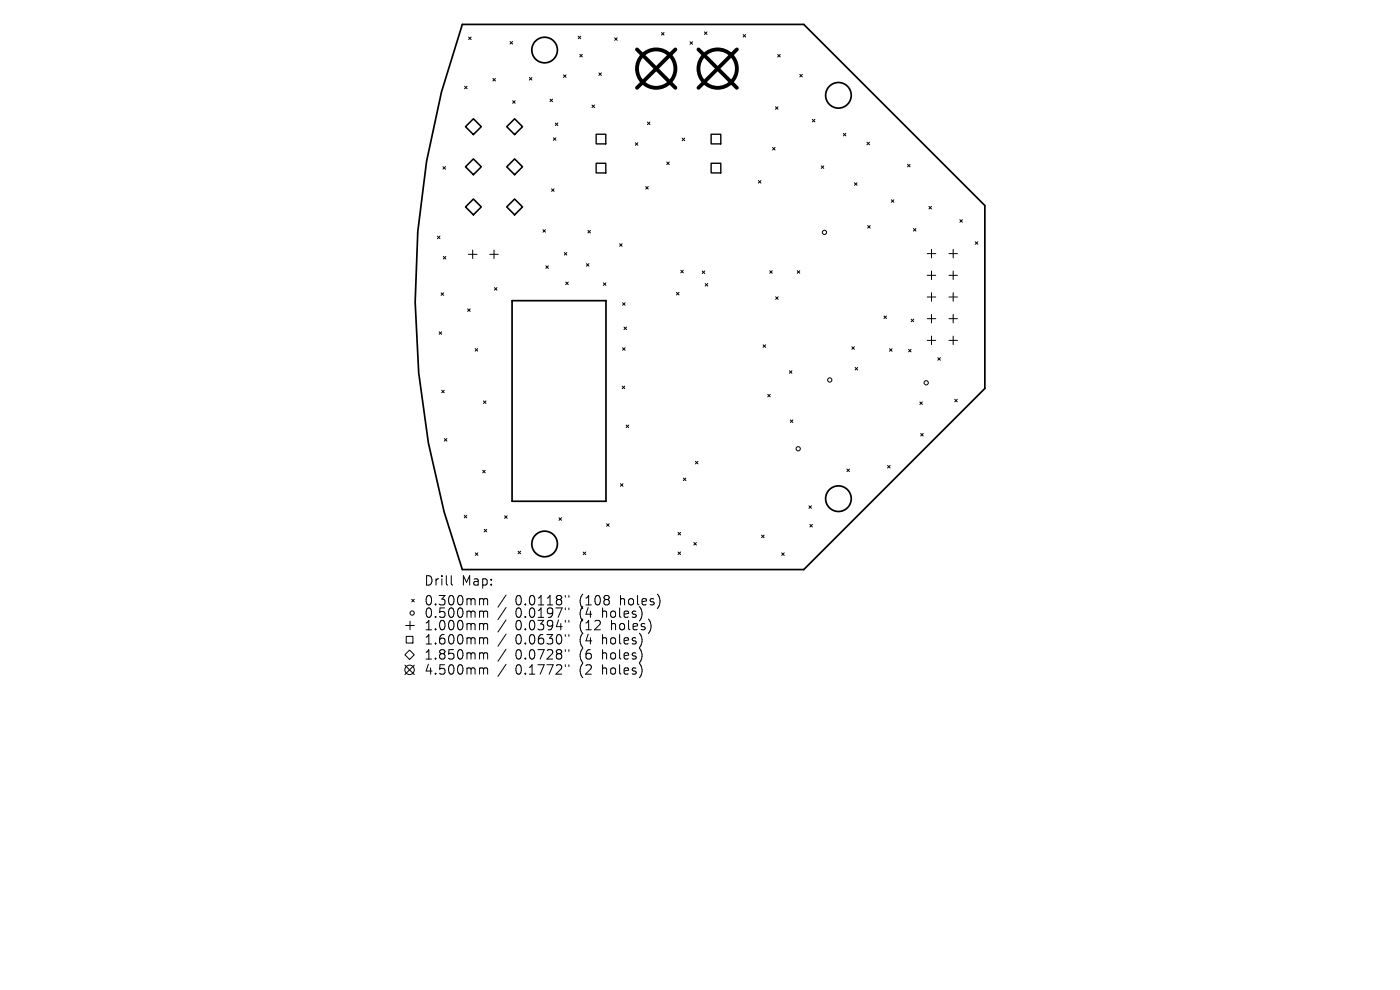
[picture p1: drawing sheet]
<svg xmlns="http://www.w3.org/2000/svg" width="297mm" height="210mm" viewBox="0 0 297 210" stroke-linecap="round" stroke-linejoin="round" font-family="sans-serif">
<defs><g id="words">
<g font-size="2.8">
<text x="89.9" y="124.5">Drill</text>
<text x="97.9" y="124.5">Map:</text>
<text x="89.9" y="128.7">0.300mm</text>
<text x="89.9" y="131.3">0.500mm</text>
<text x="109.3" y="128.7">0.0118&quot;</text>
<text x="109.3" y="131.3">0.0197&quot;</text>
<text x="123.1" y="128.7">(108</text>
<text x="123.1" y="131.3">(4</text>
<text x="128" y="131.3">holes)</text>
<text x="131.8" y="128.7">holes)</text>
<text x="89.9" y="134">1.000mm</text>
<text x="89.9" y="137">1.600mm</text>
<text x="109.3" y="134">0.0394&quot;</text>
<text x="109.3" y="137">0.0630&quot;</text>
<text x="123.1" y="134">(12</text>
<text x="123.1" y="137">(4</text>
<text x="128" y="137">holes)</text>
<text x="129.9" y="134">holes)</text>
<text x="89.9" y="140.2">1.850mm</text>
<text x="89.9" y="143.4">4.500mm</text>
<text x="109.3" y="140.2">0.0728&quot;</text>
<text x="109.3" y="143.4">0.1772&quot;</text>
<text x="123.1" y="140.2">(6</text>
<text x="123.1" y="143.4">(2</text>
<text x="128" y="140.2">holes)</text>
<text x="128" y="143.4">holes)</text>
</g>
</g></defs>
<g fill="none" stroke="#000" stroke-width=".36">
<path d="M98.1 5.2h72.4l38.4 38.4v38.8l-38.4 38.4h-72.4l-3.9-12.2-3.3-14.7-2.1-14.8-.7-15 .5-15 1.9-14.9 3.2-14.7zM108.6 63.8h20v42.5h-20z"/>
<circle cx="115.5" cy="10.6" r="2.72"/>
<circle cx="177.9" cy="20.2" r="2.72"/>
<circle cx="115.5" cy="115.4" r="2.72"/>
<circle cx="177.9" cy="105.8" r="2.72"/>
</g>
<g fill="none" stroke="#000" stroke-width=".21">
<path d="M98.6 18.3l.5 .5M99.1 18.3l-.5 .5M99.4 7.9l.5 .5M99.9 7.9l-.5 .5M104.6 16.6l.5 .6M105.1 16.6l-.5 .6M108.2 8.8l.5 .5M108.7 8.8l-.5 .5M112.3 16.4l.5 .6M112.8 16.4l-.5 .6M119.5 15.9l.6 .5M120.1 15.9l-.6 .5"/>
<path d="M122.7 7.7l.5 .5M123 11.5l.5 .6M123.2 7.7l-.5 .5M123.5 11.5l-.5 .6M127 15.5l.6 .5M127.6 15.5l-.6 .5M130.4 8l.5 .6M130.9 8l-.5 .6M140.3 6.9l.6 .5M140.9 6.9l-.6 .5M146.4 8.9l.5 .5M146.9 8.9l-.5 .5"/>
<path d="M149.4 6.8l.6 .5M150 6.8l-.6 .5M157.6 7.3l.6 .6M158.2 7.3l-.6 .6M165 11.6l.5 .5M165.5 11.6l-.5 .5M169.7 15.8l.5 .5M170.2 15.8l-.5 .5M94 35.3l.5 .6M94.5 35.3l-.5 .6M108.7 21.4l.6 .5M109.3 21.4l-.6 .5"/>
<path d="M116.7 21l.5 .6M117.2 21l-.5 .6M117.4 29.2l.5 .6M117.8 26.1l.5 .5M117.9 29.2l-.5 .6M118.3 26.1l-.5 .5M125.6 22.3l.5 .5M126.1 22.3l-.5 .5M134.8 30.3l.5 .5M135.3 30.3l-.5 .5M137 39.6l.5 .5M137.3 25.9l.6 .5"/>
<path d="M137.5 39.6l-.5 .5M137.9 25.9l-.6 .5M141.4 34.4l.6 .5M142 34.4l-.6 .5M144.7 29.3l.6 .5M145.3 29.3l-.6 .5M160.9 38.3l.5 .5M161.4 38.3l-.5 .5M163.9 31.3l.5 .5M164.4 31.3l-.5 .5M164.5 22.7l.6 .5M165.1 22.7l-.6 .5"/>
<path d="M172.3 25.3l.6 .6M172.9 25.3l-.6 .6M174.2 35.2l.6 .5M174.8 35.2l-.6 .5M178.9 28.3l.5 .5M179.4 28.3l-.5 .5M181.3 38.8l.5 .5M181.8 38.8l-.5 .5M183.9 30.2l.6 .5M184.5 30.2l-.6 .5M192.5 34.9l.6 .5M193.1 34.9l-.6 .5"/>
<path d="M92.8 50.1l.5 .5M93.3 50.1l-.5 .5M94 54.4l.6 .5M94.6 54.4l-.6 .5M99.4 53.9h1.8M100.3 53v1.9M103.9 53.9h1.8M104.8 53v1.9M115.2 48.7l.5 .6M115.7 48.7l-.5 .6M115.8 56.4l.5 .5M116.3 56.4l-.5 .5"/>
<path d="M117 40.1l.6 .5M117.6 40.1l-.6 .5M119.7 53.6l.5 .5M120 59.8l.6 .6M120.2 53.6l-.5 .5M120.6 59.8l-.6 .6M124.4 55.9l.5 .6M124.7 48.9l.6 .5M124.9 55.9l-.5 .6M125.3 48.9l-.6 .5M128 60l.5 .5M128.5 60l-.5 .5"/>
<path d="M131.4 51.7l.6 .5M132 51.7l-.6 .5M144.4 57.3l.6 .6M145 57.3l-.6 .6M149 57.5l.5 .5M149.5 57.5l-.5 .5M163.3 57.4l.5 .6M163.8 57.4l-.5 .6M169.1 57.4l.6 .6M169.7 57.4l-.6 .6M184.1 47.8l.5 .6M184.6 47.8l-.5 .6"/>
<path d="M189.1 42.4l.5 .5M189.6 42.4l-.5 .5M193.8 48.5l.5 .5M194.3 48.5l-.5 .5M196.7 53.8h1.8M196.7 58.4h1.8M197.1 43.8l.5 .5M197.6 43.8l-.5 .5M197.6 52.9v1.8M197.6 57.5v1.8M201.3 53.8h1.8M201.3 58.4h1.8"/>
<path d="M202.2 52.9v1.8M202.2 57.5v1.8M203.6 46.6l.6 .5M204.2 46.6l-.6 .5M206.9 51.3l.5 .5M207.4 51.3l-.5 .5M93.2 70.4l.5 .5M93.6 62.1l.5 .6M93.7 70.4l-.5 .5M94.1 62.1l-.5 .6M99.2 65.5l.5 .6M99.7 65.5l-.5 .6"/>
<path d="M100.8 73.9l.5 .6M101.3 73.9l-.5 .6M104.9 61l.5 .6M105.4 61l-.5 .6M132.1 64.2l.5 .6M132.1 73.8l.5 .5M132.4 69.4l.5 .5M132.6 64.2l-.5 .6M132.6 73.8l-.5 .5M132.9 69.4l-.5 .5M143.5 62l.5 .6M144 62l-.5 .6"/>
<path d="M149.6 60.1l.5 .6M150.1 60.1l-.5 .6M161.9 73.1l.5 .6M162.4 73.1l-.5 .6M164.5 63l.6 .5M165.1 63l-.6 .5M167.5 78.6l.5 .6M168 78.6l-.5 .6M180.7 73.6l.6 .5M181.3 73.6l-.6 .5M181.4 77.9l.5 .6M181.9 77.9l-.5 .6"/>
<path d="M187.5 67l.6 .6M188.1 67l-.6 .6M188.7 74l.5 .5M189.2 74l-.5 .5M192.7 74.1l.6 .5M193.3 74.1l-.6 .5M193.3 67.7l.5 .6M193.8 67.7l-.5 .6M196.7 63h1.8M196.7 67.6h1.8M196.7 72.2h1.8M197.6 62.1v1.8"/>
<path d="M197.6 66.7v1.8M197.6 71.3v1.8M199 75.9l.5 .5M199.5 75.9l-.5 .5M201.3 63h1.8M201.3 67.6h1.8M201.3 72.2h1.8M202.2 62.1v1.8M202.2 66.7v1.8M202.2 71.3v1.8M93.7 82.8l.5 .5M94.2 82.8l-.5 .5"/>
<path d="M94.3 93l.5 .6M94.8 93l-.5 .6M102.4 99.8l.5 .5M102.6 85l.5 .6M102.9 99.8l-.5 .5M103.1 85l-.5 .6M132 81.9l.5 .6M132.5 81.9l-.5 .6M132.8 90.2l.6 .5M133.4 90.2l-.6 .5M147.5 97.9l.6 .5M148.1 97.9l-.6 .5"/>
<path d="M162.9 83.6l.5 .6M163.4 83.6l-.5 .6M167.7 89.1l.5 .5M168.2 89.1l-.5 .5M179.7 99.5l.5 .5M180.2 99.5l-.5 .5M188.3 98.7l.5 .6M188.8 98.7l-.5 .6M195.1 85.3l.6 .5M195.3 91.9l.6 .6M195.7 85.3l-.6 .5M195.9 91.9l-.6 .6"/>
<path d="M202.5 84.7l.6 .5M203.1 84.7l-.6 .5M98.5 109.3l.5 .6M99 109.3l-.5 .6M100.8 117.3l.6 .5M101.4 117.3l-.6 .5M102.7 112.3l.6 .5M103.3 112.3l-.6 .5M107 109.4l.6 .6M107.6 109.4l-.6 .6M109.9 116.9l.6 .6M110.5 116.9l-.6 .6"/>
<path d="M118.6 109.8l.5 .6M119.1 109.8l-.5 .6M123.7 117.1l.6 .6M124.3 117.1l-.6 .6M128.7 111.1l.5 .5M129.2 111.1l-.5 .5M131.6 102.6l.6 .6M132.2 102.6l-.6 .6M143.8 112.9l.6 .6M143.8 117.1l.6 .5M144.4 112.9l-.6 .6M144.4 117.1l-.6 .5"/>
<path d="M145 101.4l.5 .6M145.5 101.4l-.5 .6M147.2 115.1l.5 .5M147.7 115.1l-.5 .5M161.6 113.5l.5 .6M162.1 113.5l-.5 .6M165.8 117.3l.6 .5M166.4 117.3l-.6 .5M171.6 107.3l.6 .5M171.8 111.2l.6 .6M172.2 107.3l-.6 .5M172.4 111.2l-.6 .6"/>
<path d="M86.1 132.7h1.8M86.2 135h1.4v1.4h-1.4zM86.9 137.9l1 1-1 1-1-1zM87 131.8v1.8M87.3 127.1l.6 .6M87.9 127.1l-.6 .6M95.7 122.1v1.7l.3 .3M102 127h.3l.3 .3M102 129.6h.3l.3 .3M102 132.3h.3l.3 .3M102 135.3h.3l.3 .3M102 138.5h.3l.3 .3"/>
<path d="M102.6 127.3l.3-.3 .5 .1v1.2M102.6 127.3v1M102.6 129.9v1.1M102.6 132.6v1M102.6 135.6v1M102.6 138.8v1M102.6 129.9l.3-.3 .5 .1v1.3M102.6 132.6l.3-.3 .5 .1v1.2M102.6 135.6l.3-.3 .5 .1v1.2M102.6 138.8l.3-.3 .5 .1v1.2M107.4 126.2l-1.8 2.6M107.4 128.9l-1.8 2.5"/>
<path d="M107.4 131.5l-1.8 2.6M107.4 134.5l-1.8 2.6M107.4 137.7l-1.8 2.6M119.9 126.3v.4M119.9 129v.3M119.9 131.6v.4M119.9 134.6v.4M119.9 137.8v.4M120.7 126.3v.4M120.7 129v.3M120.7 131.6v.4M120.7 134.6v.4"/>
<path d="M120.7 137.8v.4M85.9 141.1l2 2M87.9 141.1l-2 2M102 141.7h.3l.3 .3M102.6 142v1M102.6 142l.3-.3 .5 .1v1.2M107.4 140.9l-1.8 2.6M119.9 141v.4M120.7 141v.4"/>
<circle cx="174.9" cy="49.3" r=".45"/>
<circle cx="169.3" cy="95.2" r=".45"/>
<circle cx="176" cy="80.6" r=".45"/>
<circle cx="196.5" cy="81.2" r=".45"/>
<circle cx="87.4" cy="130" r=".45"/>
<circle cx="86.9" cy="142.1" r="1"/>
</g>
<path d="M126.5 28.5h2v2h-2zM126.5 34.6h2v2.1h-2zM150.9 28.5h2v2h-2zM150.9 34.6h2v2.1h-2z" fill="none" stroke="#000" stroke-width=".29"/>
<path d="M100.4 25.2l1.7 1.7-1.7 1.6-1.6-1.6zM100.4 33.7l1.7 1.7-1.7 1.7-1.6-1.7zM107.5 35.4l1.7-1.7 1.7 1.7-1.7 1.7zM109.2 25.2l1.7 1.7-1.7 1.6-1.7-1.6zM100.4 42.2l1.7 1.7-1.7 1.7-1.6-1.7zM107.5 43.9l1.7-1.7 1.7 1.7-1.7 1.7z" fill="none" stroke="#000" stroke-width=".34"/>
<g fill="none" stroke="#000" stroke-width=".81">
<path d="M135.1 10.5l8.2 8.1M143.3 10.5l-8.2 8.1M148.2 10.5l8.1 8.1M156.3 10.5l-8.1 8.1"/>
<circle cx="139.2" cy="14.6" r="4.1"/>
<circle cx="152.2" cy="14.6" r="4.1"/>
</g>
<use href="#words"/>
</svg>
